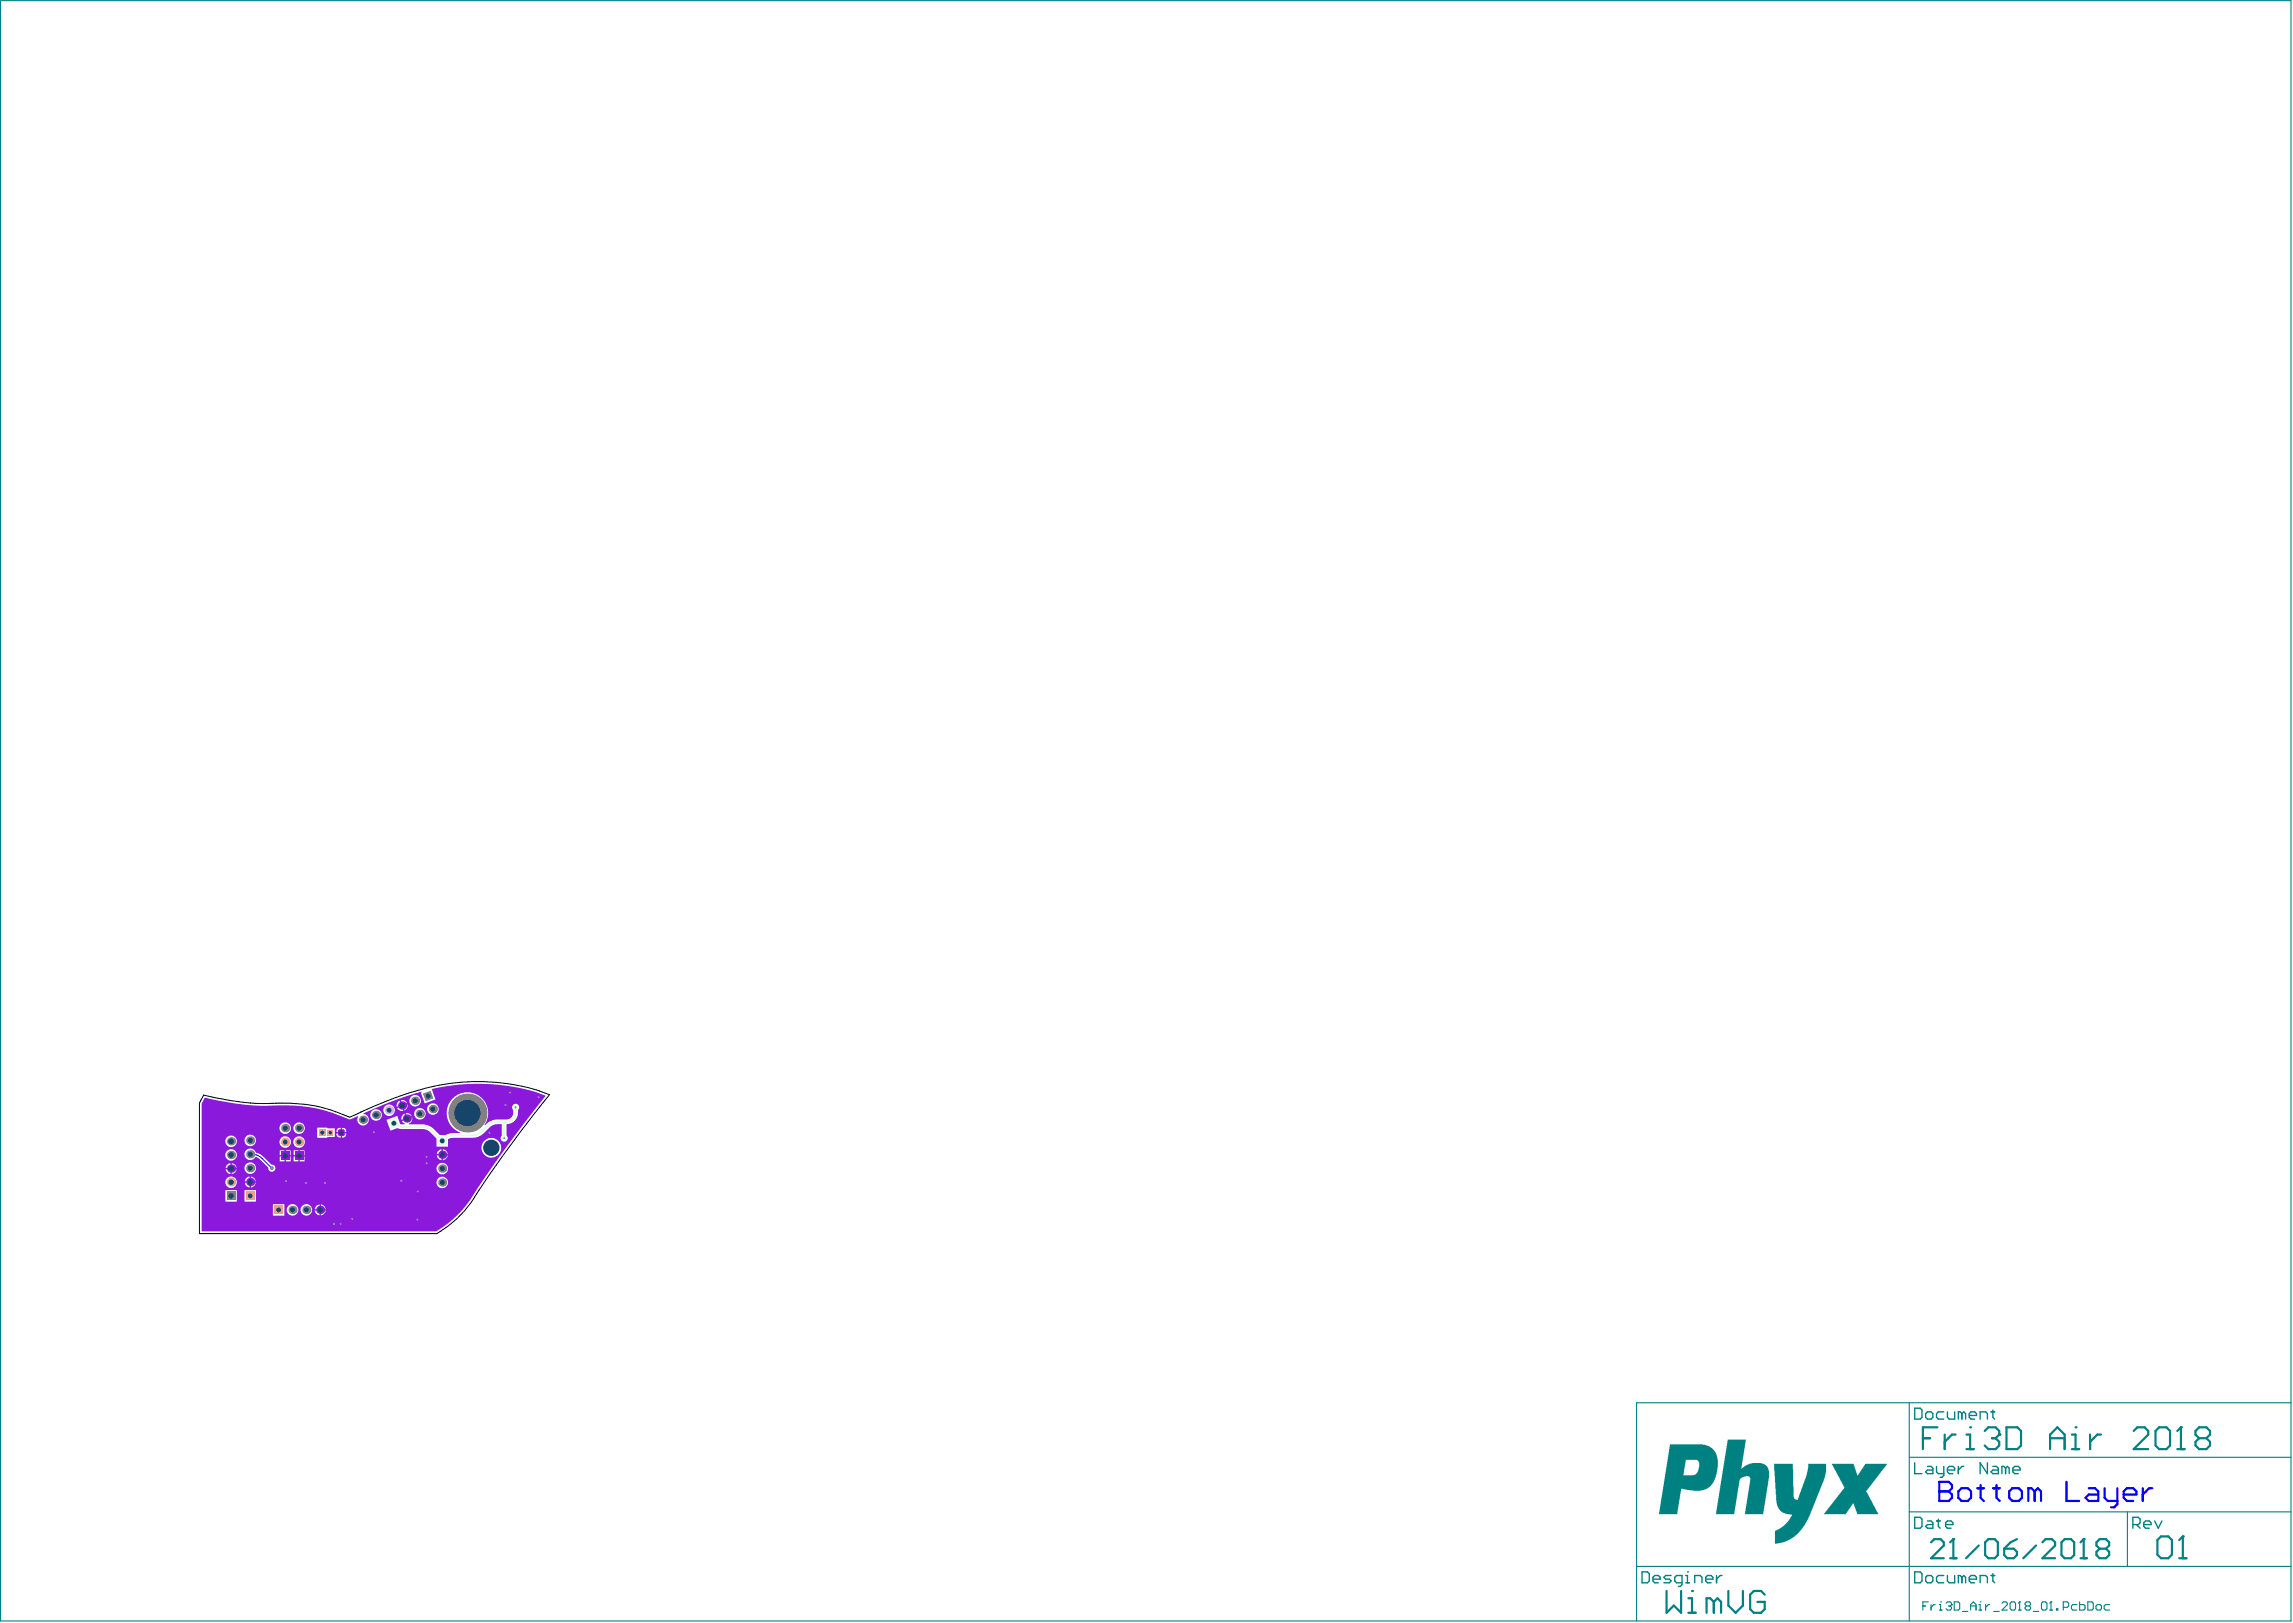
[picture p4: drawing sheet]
<svg xmlns="http://www.w3.org/2000/svg" width="700mm" height="495mm" viewBox="0 0 700 495" stroke-linecap="round" stroke-linejoin="round" font-family="sans-serif">
<g fill="#008181">
<path d="M541.4 446.7h5.8l.3 10.2 .3 .6 .5 .2 .5-.1 2.7-7.4 .5-2.3v-1.2h5.4v2.6l-.8 3-.4 .5-4.1 10.5-1.8 3-2.6 2.7-2.3 1.3-1.9 .6-1.7 .3v-2.8a1.09 1.09 0 0 1 1-1.6l1.6-1.1 1.4-1.3 1.2-2.2-1.6-.1-1.3-.5-1-.8-.6-1.1-.4-1.7z"/>
<path d="M559.1 446.7h6.7l1 3.5 .5-.2 2.1-3.3h6.6l-6.1 8a.92 .92 0 0 0 .2 1.2l3.3 6.2h-6.4l-1.2-3.3h-.3l-2 3.3h-6.8l6-7.8a1.1 1.1 0 0 0-.2-1.3z"/>
<path d="M527.4 439.3h5.5l-1.4 8.9 1.8-1.2 1.6-.5 3.1 .1 1 .5 .7 .9 .3 .9v2.2l-1.8 11h-5.6l1.6-9.9a1.41 1.41 0 0 0-.3-1.6h-1.6l-.7 .5a1.42 1.42 0 0 0-.7 1.6l-1.6 9.4h-5.6z"/>
<path d="M509.7 440.8h10l2.1 .6 1.5 1.2 .8 1.7 .3 1.1-.2 3.3-.5 2-.7 1.7-.6 .9-1.3 1-2.1 .7h-2.2l-3.7-.7-1.1 7.8h-5.7zM514.5 445.5l-.7 4.7h3l.8-.2 .8-1.2 .3-1.8a1.36 1.36 0 0 0-.8-1.5z"/>
</g>
<path d="M.2 .2h699.1v494.5h-699.1zM582.8 428.1v66.6M699.3 428.1h-199.8v66.6M582.8 444.7h116.5M499.5 478h199.8M582.8 461.4h116.5M649.4 461.4v16.6" fill="none" stroke="#008181" stroke-width=".34"/>
<path d="M501.2 479.7h1.7l.5 .6v2.2l-.5 .5h-1.7zM651 465.3h1.7l.5-.6v-1.1l-.5-.6h-1.7v3.4M652.1 465.3l1.1 1.1M654.4 465.3h2.2v-.6l-.6-.5h-1.1l-.5 .5v1.1l.5 .6h1.1M657.7 464.2l1.1 2.2 1.1-2.2M504.5 481.9h2.3v-.5l-.6-.6h-1.1l-.6 .6v1.1l.6 .5h1.1M510.1 480.8h-1.7l-.5 .6 .5 .5h1.1l.6 .6-.6 .5h-1.6M513.4 483h-1.6l-.6-.5v-1.1l.6-.6h1.6v2.8l-.5 .5h-.6M514.5 483h1.1M514.5 480.8h.6v2.2" fill="none" stroke="#008181" stroke-width=".42"/>
<circle cx="515.1" cy="479.7" r=".21" fill="#008181"/>
<path d="M517.3 483v-2.2h1.7l.5 .6v1.6M520.6 481.9h2.2v-.5l-.5-.6h-1.1l-.6 .6v1.1l.6 .5h1.1M524 480.8v2.2M525.6 480.8h-.5l-1.1 1.1" fill="none" stroke="#008181" stroke-width=".42"/>
<path d="M658.5 470l1.1-1.1h2.2l1.2 1.1v4.4l-1.2 1.1h-2.2l-1.1-1.1zM665.2 475.5h2.2M666.3 468.9v6.6" fill="none" stroke="#008181" stroke-width=".67"/>
<circle cx="666.3" cy="468.9" r=".34" fill="#008181"/>
<path d="M666.3 468.9l-1.1 1.1M508.7 485.5v6.7l2.2-2.2 2.2 2.2v-6.7M515.4 492.2h2.2M515.4 487.7h1.1v4.5" fill="none" stroke="#008181" stroke-width=".67"/>
<circle cx="516.5" cy="485.5" r=".34" fill="#008181"/>
<path d="M523.1 488.9l-1.1-1.2h-1.1v4.5M523.1 488.9v3.3M523.1 488.9l1.1-1.2 1.1 1.2v3.3M527.6 485.5v4.5l2.2 2.2 2.2-2.2v-4.5M538.7 486.6l-1.2-1.1h-2.2l-1.1 1.1v4.5l1.1 1.1h2.2l1.2-1.1v-2.2h-2.3" fill="none" stroke="#008181" stroke-width=".67"/>
<path d="M586.9 490.1h.9M588.6 488.9h-1.7v2.5M589.4 489.7v1.7M590.7 489.7h-.4l-.9 .8M591.9 489.7h.4v1.7M591.9 491.4h.9" fill="none" stroke="#008181" stroke-width=".34"/>
<circle cx="592.3" cy="488.9" r=".17" fill="#008181"/>
<path d="M594 489.3l.4-.4h.9l.4 .4v.4" fill="none" stroke="#008181" stroke-width=".34"/>
<circle cx="595.7" cy="489.7" r=".17" fill="#008181"/>
<path d="M594.8 490.1h.5M595.3 490.1l.4 .4v.4l-.4 .5h-.9l-.4-.5M595.7 489.7l-.4 .4M596.5 488.9h1.3l.4 .4v1.6l-.4 .5h-1.3zM599 491.8h1.7M601.5 490.1h1.7M601.5 491.4v-1.7l.8-.8 .9 .8v1.7M604 491.4h.8M604 489.7h.4v1.7" fill="none" stroke="#008181" stroke-width=".34"/>
<circle cx="604.4" cy="488.9" r=".17" fill="#008181"/>
<path d="M606.1 489.7v1.7M607.3 489.7h-.4l-.8 .8M608.6 491.8h1.6M611.1 489.3l.4-.4h.8l.4 .4v.4l-1.6 1.7h1.6M614 488.9h.8l.4 .4v1.6l-.4 .5h-.8l-.4-.5v-1.6zM616.1 491.4h.8M616.5 488.9v2.5" fill="none" stroke="#008181" stroke-width=".34"/>
<circle cx="616.5" cy="488.9" r=".17" fill="#008181"/>
<path d="M616.5 488.9l-.4 .4M618.6 490.1l-.5-.4v-.4l.5-.4h.8l.4 .4v.4l-.4 .4M618.6 490.1l-.5 .4v.4l.5 .5h.8l.4-.5v-.4l-.4-.4M618.6 490.1h.8M620.6 491.8h1.7M623.1 489.3l.4-.4h.9l.4 .4v1.6l-.4 .5h-.9l-.4-.5zM625.6 491.4h.9M626 488.9v2.5" fill="none" stroke="#008181" stroke-width=".34"/>
<circle cx="626" cy="488.9" r=".17" fill="#008181"/>
<path d="M626 488.9l-.4 .4M627.7 490.9h.4v.5h-.4zM629.8 490.5h1.2l.5-.4v-.8l-.5-.4h-1.2v2.5M634 489.7h-1.3l-.4 .4v.8l.4 .5h1.3M634.8 488.9v2.5h1.2l.4-.5v-.8l-.4-.4h-1.2M637.3 488.9h1.2l.4 .4v1.6l-.4 .5h-1.2zM639.8 490.1l.4-.4h.8l.4 .4v.8l-.4 .5h-.8l-.4-.5zM643.9 489.7h-1.2l-.4 .4v.8l.4 .5h1.2" fill="none" stroke="#008181" stroke-width=".34"/>
<path d="M589.4 470.7l1-1h1.9l1 1v1l-3.9 3.8h3.9M595.3 475.5h1.9M596.2 469.7v5.8" fill="none" stroke="#008181" stroke-width=".67"/>
<circle cx="596.2" cy="469.7" r=".34" fill="#008181"/>
<path d="M596.2 469.7l-.9 1M604 471.7l-3.9 3.8M605.9 470.7l1-1h1.9l1 1v3.9l-1 .9h-1.9l-1-.9zM611.8 472.6h2.9l.9 1v1l-.9 .9h-2l-.9-.9zM615.6 469.7l-1.9 1-1.9 1.9M621.5 471.7l-3.9 3.8M623.4 470.7l1-1h1.9l1 1v1l-3.9 3.8h3.9M629.2 470.7l1-1h2l.9 1v3.9l-.9 .9h-2l-1-.9zM635.1 475.5h1.9M636 469.7v5.8" fill="none" stroke="#008181" stroke-width=".67"/>
<circle cx="636" cy="469.7" r=".34" fill="#008181"/>
<path d="M586.9 438.9h2.3M591.4 435.6h-4.5v6.6M593.6 437.8v4.4M596.9 437.8h-1.1l-2.2 2.2M600.3 437.8h1.1v4.4M600.3 442.2h2.2M636 469.7l-.9 1M640.9 472.6l-1-.9v-1l1-1h1.9l1 1v1l-1 .9M640.9 472.6l-1 1v1l1 .9h1.9l1-.9v-1l-1-1M640.9 472.6h1.9" fill="none" stroke="#008181" stroke-width=".67"/>
<g fill="none" stroke="#008181" stroke-width=".42">
<path d="M584.4 429.8h1.7l.6 .5v2.2l-.6 .6h-1.7zM587.8 431.4l.5-.5h1.1l.6 .5v1.1l-.6 .6h-1.1l-.5-.6zM593.3 430.9h-1.6l-.6 .5v1.1l.6 .6h1.6M594.4 430.9v1.6l.6 .6h1.6v-2.2M598.9 431.4l-.6-.5h-.5v2.2M598.9 431.4v1.7M598.9 431.4l.5-.5 .6 .5v1.7M601.1 432h2.2v-.6l-.6-.5h-1.1l-.5 .5v1.1l.5 .6h1.1M604.4 433.1v-2.2h1.7l.5 .5v1.7M607.7 430.9h1.1M608.3 430.3v2.2l.5 .6M584.4 446.4v3.3h2.3"/>
<path d="M588.3 447.5h1.1l.6 .6v1.6h-1.7l-.5-.5 .5-.6h1.7M591.1 447.5v1.7l.6 .5h1.6M593.3 447.5v2.8l-.5 .5h-.6M594.4 448.6h2.2v-.5l-.5-.6h-1.1l-.6 .6v1.1l.6 .5h1.1M597.8 447.5v2.2M599.4 447.5h-.5l-1.1 1.1M606.6 446.4v3.3l-2.2-3.3v3.3M608.3 447.5h1.1l.6 .6v1.6h-1.7l-.6-.5 .6-.6h1.7M612.2 448.1l-.6-.6h-.5v2.2M612.2 448.1v1.6M612.2 448.1l.5-.6 .6 .6v1.6M614.4 448.6h2.2v-.5l-.5-.6h-1.1l-.6 .6v1.1l.6 .5h1.1"/>
<path d="M584.4 463h1.7l.6 .6v2.2l-.6 .6h-1.7zM584.4 479.7h1.7l.6 .6v2.2l-.6 .5h-1.7zM588.3 464.2h1.1l.6 .5v1.7h-1.7l-.5-.6 .5-.5h1.7M591.1 464.2h1.1M591.7 463.6v2.2l.5 .6M593.9 465.3h2.2v-.6l-.6-.5h-1.1l-.5 .5v1.1l.5 .6h1.1M587.8 481.4l.5-.6h1.1l.6 .6v1.1l-.6 .5h-1.1l-.5-.5zM593.3 480.8h-1.6l-.6 .6v1.1l.6 .5h1.6M594.4 480.8v1.7l.6 .5h1.6v-2.2M598.9 481.4l-.6-.6h-.5v2.2M598.9 481.4v1.6M598.9 481.4l.5-.6 .6 .6v1.6"/>
<path d="M601.1 481.9h2.2v-.5l-.6-.6h-1.1l-.5 .6v1.1l.5 .5h1.1M604.4 483v-2.2h1.7l.5 .6v1.6M607.7 480.8h1.1M608.3 480.3v2.2l.5 .5"/>
</g>
<circle cx="601.4" cy="435.6" r=".34" fill="#008181"/>
<path d="M605.8 436.7l1.1-1.1h2.2l1.1 1.1v1.1" fill="none" stroke="#008181" stroke-width=".67"/>
<circle cx="610.2" cy="437.8" r=".34" fill="#008181"/>
<path d="M608 438.9h1.1M609.1 438.9l1.1 1.1v1.1l-1.1 1.1h-2.2l-1.1-1.1M610.2 437.8l-1.1 1.1M612.5 435.6h3.3l1.1 1.1v4.4l-1.1 1.1h-3.3zM625.8 438.9h4.4M632.4 437.8h1.1v4.4M625.8 442.2v-4.4l2.2-2.2 2.2 2.2v4.4M632.4 442.2h2.2" fill="none" stroke="#008181" stroke-width=".67"/>
<circle cx="633.5" cy="435.6" r=".34" fill="#008181"/>
<path d="M638 437.8v4.4M641.3 437.8h-1.1l-2.2 2.2M651.3 436.7l1.1-1.1h2.2l1.1 1.1v1.1l-4.4 4.4h4.4M657.9 436.7l1.2-1.1h2.2l1.1 1.1v4.4l-1.1 1.1h-2.2l-1.2-1.1zM665.7 435.6v6.6M664.6 442.2h2.2" fill="none" stroke="#008181" stroke-width=".67"/>
<circle cx="665.7" cy="435.6" r=".34" fill="#008181"/>
<path d="M665.7 435.6l-1.1 1.1M671.3 438.9l-1.2-1.1v-1.1l1.2-1.1h2.2l1.1 1.1v1.1l-1.1 1.1M671.3 438.9l-1.2 1.1v1.1l1.2 1.1h2.2l1.1-1.1v-1.1l-1.1-1.1M671.3 438.9h2.2" fill="none" stroke="#008181" stroke-width=".67"/>
<path d="M62.5 335l10.1 1.9 7.5 .6a72 72 0 0 1 18 1.1l3.3 1 5.1 2h.5l2.2-1 .2 .2a1.76 1.76 0 0 0 .7 2.5 1.76 1.76 0 0 0 2.4-1.1 1.76 1.76 0 0 0-1.5-2.2v-.2l7.8-3.4 9.9-3.3 .1 .2-.4 .1 1.2 3.3 3.3-1.2-1.1-3a51.2 51.2 0 0 1 14-1.7 53.1 53.1 0 0 1 20.6 3.5l.1 .2-12.1 15.8-9.2 13.3a33.1 33.1 0 0 1-12.1 12.2h-71.5v-39zM122.4 335.7l.5 1.4 1.3-.5-.7-.8zM125 335.9a1.76 1.76 0 0 0 3.5 0 1.76 1.76 0 0 0-3.5 0zM121.4 336.3l-.3 .8v.6l1.4-.5-.5-1.3zM123 337.5l.5 1.4 .8-.8 .1-1.1zM121.3 338.1l.7 .8 1.1 .1-.5-1.4zM130.4 338.5a1.76 1.76 0 0 0 3.5 0 1.76 1.76 0 0 0-3.5 0zM117 338.8a1.76 1.76 0 0 0 3.5 0 1.76 1.76 0 0 0-3.5 0zM123.8 339.7l.5 1.4 1.4-.5-.8-.8zM126.4 339.9a1.76 1.76 0 0 0 3.5 0 1.76 1.76 0 0 0-3.5 0zM122.9 340.3l-.4 .8 .1 .6 1.3-.5-.5-1.3zM113 340.3a1.8 1.8 0 0 0 3.6 0 1.8 1.8 0 0 0-3.6 0zM104.4 344.2v1.3h1.3a1.06 1.06 0 0 0-1.3-1.3zM103 344.5l-.3 1h1.3v-1.3zM118 341.8l1.2 3.2 2-.7 1.5 .3h6.2a3.4 3.4 0 0 1 2.5 1l1.8 1.8v2.5h3.5v-2.2l1-.4 6.5-.1a4.9 4.9 0 0 0 3.5-1.4l1.7-1.7a4.4 4.4 0 0 1 3.8-1v3.4a1.09 1.09 0 0 0-.1 1.6 1.09 1.09 0 0 0 1.6 0 1.09 1.09 0 0 0-.1-1.6v-3.4a3.5 3.5 0 0 0 3.5-3.5v-.9a1.09 1.09 0 0 0 .1-1.5 1.09 1.09 0 0 0-1.6 0 1.09 1.09 0 0 0 .1 1.5 2.23 2.23 0 0 1-2.1 2.9h-2.7a5.1 5.1 0 0 0-3.8 1.8l-.2-.1a6.3 6.3 0 0 0-2-9.1 6.3 6.3 0 0 0-8.9 2.7 6.3 6.3 0 0 0 3.4 8.7l-.1 .2h-2.7l-1.6 .6h-1.7l-1.9-1.8a4.9 4.9 0 0 0-3.5-1.5h-4l-.1-.2 .9-.8 .1-1.1-3.1 1.1 .9 .8-.1 .2h-1.3l-.9-2.5zM89.5 344.3a1.8 1.8 0 0 0 3.6 0 1.8 1.8 0 0 0-3.6 0zM85.3 344.3a1.76 1.76 0 0 0 3.5 0 1.76 1.76 0 0 0-3.5 0zM104.4 345.9v1.3a1.06 1.06 0 0 0 1.3-1.3zM102.7 345.9a1.06 1.06 0 0 0 1.3 1.3v-1.3zM96.8 344.1v3.1l5.4-.2v-2.7zM74.6 348a1.76 1.76 0 0 0 3.5 0 1.76 1.76 0 0 0-3.5 0zM68.8 348.3a1.76 1.76 0 0 0 3.5 0 1.76 1.76 0 0 0-3.5 0zM89.5 348.5a1.8 1.8 0 0 0 3.6 0 1.8 1.8 0 0 0-3.6 0zM85.3 348.5a1.76 1.76 0 0 0 3.5 0 1.76 1.76 0 0 0-3.5 0zM135.2 350.7v1.5h1.5l-.5-1zM133.8 351.2l-.5 1h1.5v-1.5zM91.5 351.1v1.4h1.5v-1.4zM87.3 351.1v1.4h1.4v-1.4zM85.4 351.1v1.4h1.5v-1.4zM89.6 351.1v1.4h1.5v-1.4zM147 350.3a3 3 0 0 0 6 0 3 3 0 0 0-6 0zM133.3 352.6l.5 1 1 .5v-1.5zM135.2 352.6v1.5l1-.5 .5-1zM68.8 352.5a1.76 1.76 0 0 0 3.5 0 1.76 1.76 0 0 0-3.5 0zM91.5 353v1.4h1.5v-1.4zM89.6 353v1.4h1.5v-1.4zM87.3 353v1.4h1.4v-1.4zM85.4 353v1.4h1.5v-1.4zM70.7 355v1.4h1.5l-.5-1zM69.3 355.4l-.4 1h1.4v-1.4zM75.1 351a1.76 1.76 0 0 0 .2 2.7 1.76 1.76 0 0 0 2.7-.7l1.5 .9 2.4 2.4a1.09 1.09 0 0 0 1 1.3 1.09 1.09 0 0 0 1.2-1.2 1.09 1.09 0 0 0-1.3-1l-2.9-2.8-1.8-.8a1.76 1.76 0 0 0-3-.8zM74.6 356.5a1.76 1.76 0 0 0 3.5 0 1.76 1.76 0 0 0-3.5 0zM68.9 356.8l.4 1 1 .5v-1.5zM70.7 356.8v1.5l1-.5 .5-1zM133.2 356.6a1.8 1.8 0 0 0 3.6 0 1.8 1.8 0 0 0-3.6 0zM76.6 359.1v1.4h1.4l-.4-1zM75.2 359.5l-.5 1h1.5v-1.4zM76.6 360.9v1.5l1-.5 .4-1zM74.7 360.9l.5 1 1 .5v-1.5zM68.8 360.8a1.76 1.76 0 0 0 3.5 0 1.76 1.76 0 0 0-3.5 0zM133.2 360.9a1.8 1.8 0 0 0 3.6 0 1.8 1.8 0 0 0-3.6 0zM74.6 363.2v3.5h3.5v-3.5zM68.8 363.2v3.5h3.5v-3.5zM98 367.6v1.4h1.4l-.5-1zM96.5 368l-.4 1h1.4v-1.4zM98 369.4v1.5l.9-.5 .5-1zM96.1 369.4l.4 1 1 .5v-1.5zM83.3 367.5v3.5h3.5v-3.5zM91.7 369.2a1.8 1.8 0 0 0 3.6 0 1.8 1.8 0 0 0-3.6 0zM87.5 369.2a1.76 1.76 0 0 0 3.5 0 1.76 1.76 0 0 0-3.5 0z" fill="#8b19dc"/>
<path d="M157.4 337.9v1.7M122.7 343.8h6.2M131.9 345.1l3.1 3.1 .4-.5M138.4 346.5h5.8M148.9 343.6l-1.7 1.7M151.9 342.3h2.7M153.9 342.3v5" fill="none" stroke="#cdffcd" stroke-width=".42"/>
<path d="M76.4 352.3h.6M80 353.5l3 3" fill="none" stroke="#00f" stroke-width=".31"/>
<path d="M591.9 452.2v5.9h2.9l1-1v-1l-1-1h-2.9" fill="none" stroke="#00f" stroke-width=".67"/>
<circle cx="591.9" cy="455.1" r=".34" fill="#00f"/>
<g fill="none" stroke="#00f" stroke-width=".67">
<path d="M591.9 452.2h2.9l1 1v1l-1 .9h-2.9M597.8 455.1l.9-.9h2l.9 .9v2l-.9 1h-2l-.9-1zM603.6 454.2h1.9M604.6 453.2v3.9l.9 1M608.4 454.2h2M609.4 453.2v3.9l1 1M613.3 455.1l1-.9h1.9l1 .9v2l-1 1h-1.9l-1-1zM621.1 455.1l-1-.9h-1v3.9M621.1 455.1v3M621.1 455.1l.9-.9 1 .9v3M630.8 452.2v5.9h3.8M637.6 454.2h1.9l1 .9v3h-2.9l-1-1 1-1h2.9"/>
<path d="M642.4 454.2v2.9l1 1h2.9M646.3 454.2v4.8l-1 1h-.9M648.2 456.1h3.9v-1l-1-.9h-1.9l-1 .9v2l1 1h1.9M654.1 454.2v3.9M657 454.2h-1l-1.9 1.9"/>
</g>
<path d="M157.4 339.6a2.75 2.75 0 0 1-2.8 2.7M120.2 342.8l1.2 .8 1.3 .2M128.9 343.8l1.6 .4 1.4 .9M138.4 346.5l-1.6 .3-1.4 .9M147.2 345.3l-1.4 .9-1.6 .3M151.9 342.3l-1.6 .4-1.4 .9" fill="none" stroke="#cdffcd" stroke-width=".42"/>
<path d="M77 352.3l1.6 .3 1.4 .9" fill="none" stroke="#00f" stroke-width=".31"/>
<circle cx="114.1" cy="345.5" r=".58" fill="#8b19dc"/>
<circle cx="114.1" cy="345.5" r=".29" fill="#a7978e"/>
<circle cx="83" cy="356.5" r=".58" fill="#818181"/>
<circle cx="83" cy="356.5" r=".29" fill="#a7978e"/>
<circle cx="99.2" cy="361.1" r=".58" fill="#8b19dc"/>
<circle cx="99.2" cy="361.1" r=".29" fill="#a7978e"/>
<circle cx="93.4" cy="361.1" r=".58" fill="#8b19dc"/>
<circle cx="93.4" cy="361.1" r=".29" fill="#a7978e"/>
<circle cx="87.3" cy="360.5" r=".58" fill="#8b19dc"/>
<circle cx="87.3" cy="360.5" r=".29" fill="#a7978e"/>
<circle cx="122.5" cy="360.3" r=".58" fill="#8b19dc"/>
<circle cx="122.5" cy="360.3" r=".29" fill="#a7978e"/>
<circle cx="107.5" cy="372" r=".58" fill="#8b19dc"/>
<circle cx="107.5" cy="372" r=".29" fill="#a7978e"/>
<circle cx="103.9" cy="373.5" r=".58" fill="#8b19dc"/>
<circle cx="103.9" cy="373.5" r=".29" fill="#a7978e"/>
<circle cx="102" cy="373.5" r=".58" fill="#8b19dc"/>
<circle cx="102" cy="373.5" r=".29" fill="#a7978e"/>
<circle cx="130.2" cy="353" r=".58" fill="#8b19dc"/>
<circle cx="130.2" cy="353" r=".29" fill="#a7978e"/>
<circle cx="130.2" cy="355" r=".58" fill="#8b19dc"/>
<circle cx="130.2" cy="355" r=".29" fill="#a7978e"/>
<circle cx="127.4" cy="372.2" r=".58" fill="#8b19dc"/>
<circle cx="127.4" cy="372.2" r=".29" fill="#a7978e"/>
<circle cx="127.5" cy="363.6" r=".58" fill="#8b19dc"/>
<circle cx="127.5" cy="363.6" r=".29" fill="#a7978e"/>
<circle cx="157.4" cy="337.9" r=".58" fill="#cdffcd"/>
<circle cx="157.4" cy="337.9" r=".29" fill="#a7978e"/>
<circle cx="164.4" cy="334.8" r=".58" fill="#8b19dc"/>
<circle cx="164.4" cy="334.8" r=".29" fill="#a7978e"/>
<circle cx="155.7" cy="333.4" r=".58" fill="#8b19dc"/>
<circle cx="155.7" cy="333.4" r=".29" fill="#a7978e"/>
<circle cx="153.9" cy="347.3" r=".58" fill="#cdffcd"/>
<circle cx="153.9" cy="347.3" r=".29" fill="#a7978e"/>
<circle cx="149.4" cy="345.7" r=".58" fill="#8b19dc"/>
<circle cx="149.4" cy="345.7" r=".29" fill="#a7978e"/>
<circle cx="154.3" cy="337.2" r=".58" fill="#8b19dc"/>
<circle cx="154.3" cy="337.2" r=".29" fill="#a7978e"/>
<circle cx="76.4" cy="360.7" r="1.26" fill="#8b19dc"/>
<circle cx="76.4" cy="360.7" r=".75" fill="#174569"/>
<path d="M75.1 363.7h2.5v2.5h-2.5z" fill-rule="evenodd" fill="#ff9b66"/>
<circle cx="76.4" cy="365" r=".75" fill="#174569"/>
<circle cx="76.4" cy="352.3" r="1.26" fill="#818181"/>
<circle cx="76.4" cy="352.3" r=".75" fill="#174569"/>
<circle cx="76.4" cy="356.5" r="1.26" fill="#818181"/>
<circle cx="76.4" cy="356.5" r=".75" fill="#174569"/>
<path d="M85.8 351.5h2.5v2.5h-2.5z" fill-rule="evenodd" fill="#8b19dc"/>
<circle cx="87.1" cy="352.7" r=".75" fill="#174569"/>
<circle cx="87.1" cy="344.3" r="1.26" fill="#818181"/>
<circle cx="87.1" cy="344.3" r=".75" fill="#174569"/>
<circle cx="93.5" cy="369.2" r="1.26" fill="#818181"/>
<circle cx="93.5" cy="369.2" r=".75" fill="#174569"/>
<path d="M100 344.8h1.7v1.7h-1.7z" fill-rule="evenodd" fill="#ff9b66"/>
<circle cx="100.9" cy="345.7" r=".54" fill="#174569"/>
<path d="M103.8 344.8h.8l.4 .5v.8l-.4 .4h-.8l-.4-.4v-.8z" fill-rule="evenodd" fill="#8b19dc"/>
<g fill="#8b19dc">
<path d="M104.6 344.8v.5zM104.6 344.8l.4 .5h-.4z"/>
<path d="M103.4 345.3h.4zM103.6 344.9l.2-.1v.5h-.4z"/>
<path d="M103.8 346.1v.4zM103.4 346.1h.4v.4z"/>
<path d="M104.6 346.1h.4zM104.6 346.1h.4v.2l-.4 .2z"/>
</g>
<circle cx="104.2" cy="345.7" r=".54" fill="#174569"/>
<path d="M103.7 344.6h1l.5 .6v1l-.5 .5h-1l-.5-.5v-1z" fill-rule="evenodd" fill="#8b19dc"/>
<g fill="#8b19dc">
<path d="M104.7 344.6v.6zM104.7 344.6l.5 .6h-.5z"/>
<path d="M103.2 345.2h.5zM103.2 344.9l.5-.3v.6h-.5z"/>
<path d="M103.7 346.2v.5zM103.2 346.2h.5v.5z"/>
<path d="M104.7 346.2h.5zM104.7 346.2h.5l-.2 .4-.3 .1z"/>
</g>
<circle cx="104.2" cy="345.7" r=".62" fill="#174569"/>
<circle cx="76.4" cy="348" r="1.26" fill="#818181"/>
<circle cx="76.4" cy="348" r=".75" fill="#174569"/>
<circle cx="87.1" cy="348.5" r="1.26" fill="#ff9b66"/>
<circle cx="87.1" cy="348.5" r=".75" fill="#174569"/>
<circle cx="70.5" cy="360.8" r="1.26" fill="#ff9b66"/>
<circle cx="70.5" cy="360.8" r=".83" fill="#174569"/>
<path d="M69.3 363.7h2.5v2.5h-2.5z" fill-rule="evenodd" fill="#818181"/>
<circle cx="70.5" cy="365" r=".83" fill="#174569"/>
<circle cx="70.5" cy="352.5" r="1.26" fill="#818181"/>
<circle cx="70.5" cy="352.5" r=".83" fill="#174569"/>
<circle cx="70.5" cy="356.6" r="1.26" fill="#8b19dc"/>
<circle cx="70.5" cy="356.6" r=".83" fill="#174569"/>
<circle cx="89.3" cy="369.2" r="1.26" fill="#818181"/>
<circle cx="89.3" cy="369.2" r=".75" fill="#174569"/>
<path d="M83.8 368h2.5v2.5h-2.5z" fill-rule="evenodd" fill="#ff9b66"/>
<circle cx="85.1" cy="369.2" r=".75" fill="#174569"/>
<path d="M90 351.5h2.5v2.5h-2.5z" fill-rule="evenodd" fill="#8b19dc"/>
<circle cx="91.3" cy="352.7" r=".75" fill="#174569"/>
<circle cx="91.3" cy="344.3" r="1.26" fill="#818181"/>
<circle cx="91.3" cy="344.3" r=".75" fill="#174569"/>
<circle cx="97.7" cy="369.2" r="1.26" fill="#8b19dc"/>
<circle cx="97.7" cy="369.2" r=".75" fill="#174569"/>
<path d="M97.3 344.6h2.1v2.1h-2.1z" fill-rule="evenodd" fill="#ff9b66"/>
<circle cx="98.4" cy="345.7" r=".62" fill="#174569"/>
<circle cx="110.8" cy="341.7" r="1.26" fill="#818181"/>
<circle cx="110.8" cy="341.7" r=".75" fill="#174569"/>
<circle cx="114.8" cy="340.3" r="1.26" fill="#818181"/>
<circle cx="114.8" cy="340.3" r=".75" fill="#174569"/>
<circle cx="118.8" cy="338.8" r="1.26" fill="#ff9bcd"/>
<circle cx="118.8" cy="338.8" r=".75" fill="#174569"/>
<circle cx="132.1" cy="338.5" r="1.26" fill="#818181"/>
<circle cx="132.1" cy="338.5" r=".75" fill="#174569"/>
<circle cx="128.2" cy="339.9" r="1.26" fill="#818181"/>
<circle cx="128.2" cy="339.9" r=".75" fill="#174569"/>
<circle cx="124.2" cy="341.3" r="1.26" fill="#8b19dc"/>
<circle cx="124.2" cy="341.3" r=".75" fill="#174569"/>
<circle cx="122.7" cy="337.4" r="1.26" fill="#8b19dc"/>
<circle cx="122.7" cy="337.4" r=".75" fill="#174569"/>
<circle cx="126.7" cy="335.9" r="1.26" fill="#818181"/>
<circle cx="126.7" cy="335.9" r=".75" fill="#174569"/>
<circle cx="70.5" cy="348.3" r="1.26" fill="#818181"/>
<circle cx="70.5" cy="348.3" r=".83" fill="#174569"/>
<circle cx="91.3" cy="348.5" r="1.26" fill="#ff9b66"/>
<circle cx="91.3" cy="348.5" r=".75" fill="#174569"/>
<path d="M129.1 333.7l2.3-.8 .9 2.3-2.4 .9z" fill-rule="evenodd" fill="#818181"/>
<circle cx="130.7" cy="334.5" r=".75" fill="#174569"/>
<circle cx="135" cy="360.9" r="1.26" fill="#818181"/>
<circle cx="135" cy="360.9" r=".75" fill="#174569"/>
<circle cx="150" cy="350.3" r="1.18" fill="#818181"/>
<circle cx="150" cy="350.3" r="2.5" fill="#174569"/>
<circle cx="135" cy="356.6" r="1.26" fill="#818181"/>
<circle cx="135" cy="356.6" r=".75" fill="#174569"/>
<circle cx="135" cy="352.4" r="1.26" fill="#8b19dc"/>
<circle cx="135" cy="352.4" r=".75" fill="#174569"/>
<path d="M118.6 342l2.4-.8 .8 2.3-2.3 .9z" fill-rule="evenodd" fill="#cdffcd"/>
<circle cx="120.2" cy="342.8" r=".75" fill="#174569"/>
<circle cx="142.7" cy="339.7" r="5.9" fill="#818181"/>
<circle cx="142.7" cy="339.7" r="4" fill="#174569"/>
<path d="M133.7 346.9h2.5v2.5h-2.5z" fill-rule="evenodd" fill="#cdffcd"/>
<circle cx="135" cy="348.2" r=".75" fill="#174569"/>
<path d="M62.2 334.2a80.7 80.7 0 0 0 25.8 2.5 45.3 45.3 0 0 1 18.7 4.2l8.7-3.8a71.7 71.7 0 0 1 40.7-6.2l6 1.3 5.6 1.9-10.4 13.4-9.6 13.4a62.6 62.6 0 0 1-8.2 10.9l-2.5 2.2-3.7 2.5h-72.4v-39.8z" fill="none" stroke="#000" stroke-width=".31"/>
</svg>
